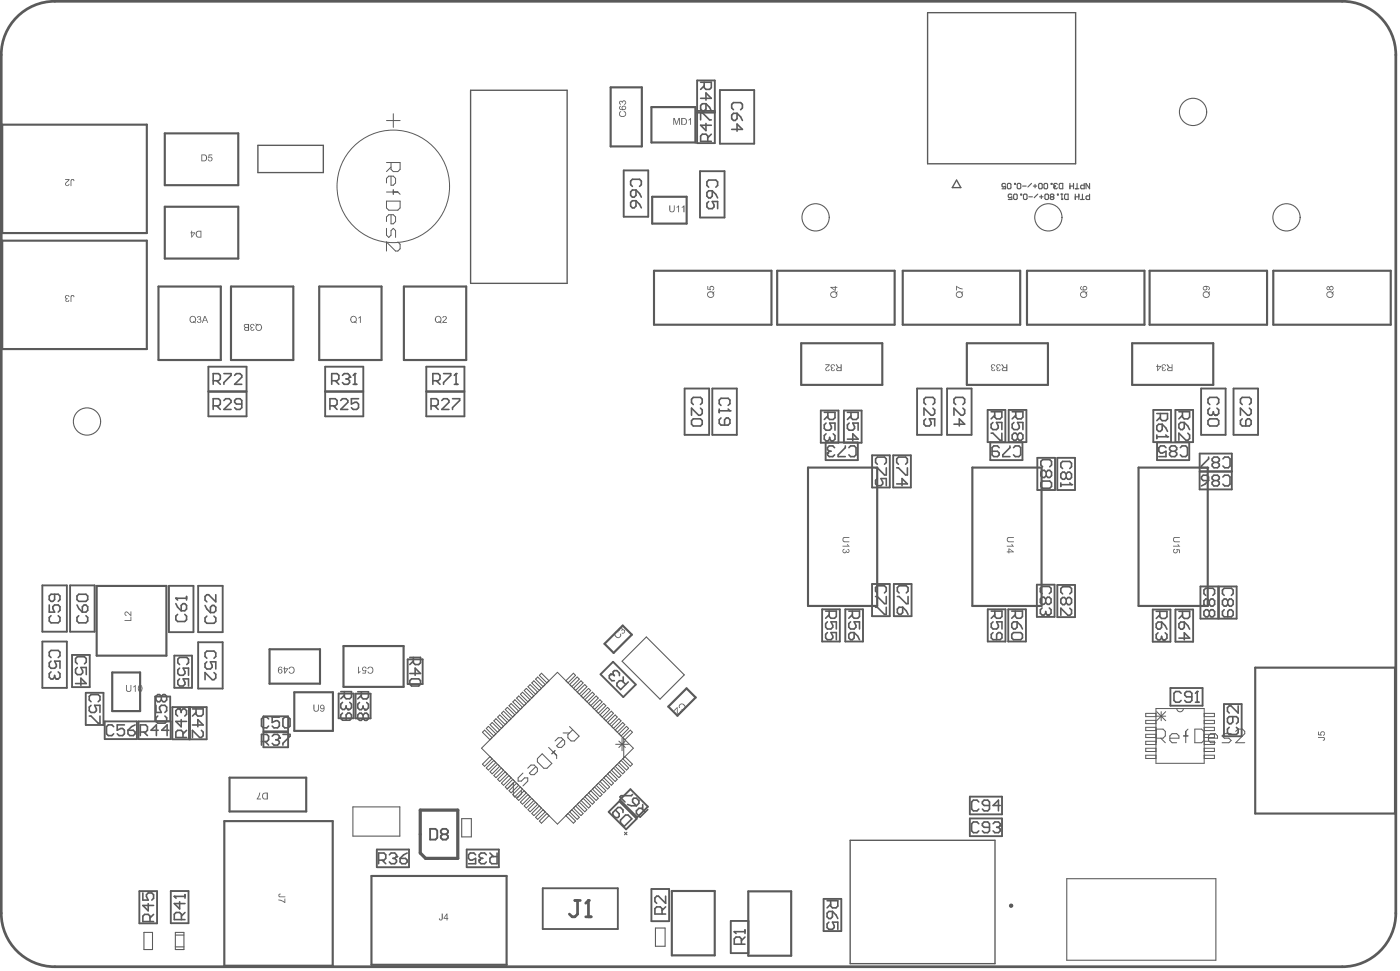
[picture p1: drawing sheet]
<svg xmlns="http://www.w3.org/2000/svg" width="434mm" height="301mm" viewBox="0 0 434 301" stroke-linecap="round" stroke-linejoin="round" font-family="sans-serif">
<g fill="none" stroke="#5a5a5a" stroke-width=".58">
<path d="M216.1 24.9h5.5v19.5h-5.5zM216.1 34.9h5.5M216.1 34.4h5.5M223.1 27.9h10.7v16.6h-10.7zM193.3 52.8h7.6v14.4h-7.6zM217 53.1h7.6v14.3h-7.6zM64.6 113.6h11.8v7.6h-11.8zM100.8 113.6h11.8v7.6h-11.8zM132.1 113.6h11.8v7.6h-11.8zM64.6 121.4h11.8v7.6h-11.8zM100.8 121.4h11.8v7.6h-11.8zM132.1 121.4h11.8v7.6h-11.8z"/>
<path d="M212.2 120.4h7.6v14.4h-7.6zM220.8 120.4h7.6v14.4h-7.6zM254.4 127.2h5.5v10h-5.5zM255.9 137.1h10v5.5h-10zM261.6 127.2h5.5v10h-5.5zM284.2 120.4h7.6v14.4h-7.6zM293.5 120.4h7.6v14.4h-7.6zM306.1 127h5.5v10h-5.5zM306.9 137.1h10v5.5h-10zM312.6 127h5.5v10h-5.5zM357.5 127h5.4v10h-5.4zM358.6 137.1h10v5.5h-10z"/>
<path d="M364.3 127h5.5v10h-5.5zM372.3 120.4h7.6v14.4h-7.6zM382.3 120.4h7.6v14.4h-7.6zM270.3 141.1h5.5v10h-5.5zM276.8 141.1h5.5v10h-5.5zM321.5 141.9h5.5v10h-5.5zM327.7 141.9h5.5v10h-5.5zM371.8 146.2h10v5.5h-10zM371.8 140.6h10v5.5h-10zM13.1 181.4h7.6v14.4h-7.6zM13.1 198.8h7.6v14.4h-7.6zM21.7 181.4h7.6v14.4h-7.6z"/>
<path d="M52.4 181.6h7.6v14.3h-7.6zM61.4 199h7.6v14.4h-7.6zM61.4 181.6h7.6v14.3h-7.6zM254.8 188.8h5.5v10h-5.5zM262 188.8h5.5v10h-5.5zM270.3 181h5.5v10h-5.5zM277 181h5.5v10h-5.5zM306.1 188.8h5.5v10h-5.5zM312.5 188.8h5.5v10h-5.5zM321.4 181.2h5.5v10h-5.5zM327.7 181.3h5.5v10h-5.5zM357.3 188.9h5.5v10h-5.5z"/>
<path d="M364.3 188.9h5.5v10h-5.5zM372.1 181.8h5.4v9.9h-5.4zM377.8 181.8h5.5v9.9h-5.5zM22.3 203h5.5v9.9h-5.5zM26.6 214.7h5.5v10h-5.5zM53.4 219.1h10.7v10h-10.7zM54 203.2h5.5v10h-5.5zM58.6 219.1v10M58.9 219.1v10M105 214.9h4.6v7.7h-4.6zM110.2 215h4.7v7.6h-4.7zM126.3 204.3h4.7v7.7h-4.7z"/>
<path d="M190 205.1l7.1 7.1-3.9 3.8-7.1-7zM362.8 213.2h9.9v5.5h-9.9zM379.4 218.2h5.4v10h-5.4zM32.5 223.6h9.9v5.5h-9.9zM42.9 223.6h10v5.5h-10zM48.1 223.5v-7.6h4.6v7.6M81.6 222h7.7v4.7h-7.7zM81.6 226.9h7.7v4.7h-7.7zM133.3 256.9h1.7l.5 .5v2.2l-.5 .6h-1.7zM137.2 258.5l-.6 .6v.5l.6 .6h1.1l.5-.6v-.5l-.5-.6M137.2 258.5l-.6-.5v-.6l.6-.5h1.1l.5 .5v.6l-.5 .5M137.2 258.5h1.1"/>
<path d="M188.6 251.6l3.3-3.3 5.4 5.4-3.2 3.3zM192.1 247.9l3.3-3.3 5.4 5.4-3.3 3.3zM300.6 246.9h10v5.5h-10zM300.6 253.6h10v5.5h-10zM43.2 276.2h5.5v9.9h-5.5zM52.9 276.1h5.5v10h-5.5zM116.8 263.3h10v5.5h-10zM144.6 263.3h10v5.5h-10zM168.2 275.3h23.3v12.6h-23.3zM201.9 275.5h5.5v10h-5.5zM255.3 278.6h5.5v10h-5.5zM226.5 285.4h5.5v10h-5.5z"/>
</g>
<g fill="none" stroke="#5a5a5a" stroke-width=".66">
<path d="M.7 38.6h44.8v33.6h-44.8zM189.3 27.1h9.6v18.3h-9.6zM201.9 33.2h13.6v11h-13.6zM51.1 41.3h22.7v16.1h-22.7zM.7 74.6h44.8v33.6h-44.8zM51.1 64.1h22.7v16h-22.7zM202.1 61h10.7v8.3h-10.7zM49.1 88.8h19.3v22.8h-19.3zM71.6 88.8h19.3v22.8h-19.3zM98.9 88.8h19.4v22.8h-19.4zM125.2 88.8h19.3v22.8h-19.3zM202.7 83.9h36.4v16.7h-36.4z"/>
<path d="M240.9 83.9h36.4v16.7h-36.4zM279.8 83.9h36.4v16.7h-36.4zM318.3 83.9h36.4v16.7h-36.4zM356.3 83.9h36.4v16.7h-36.4zM394.6 83.9h36.5v16.7h-36.5zM248.3 106.4h25.2v12.9h-25.2zM299.7 106.4h25.1v12.9h-25.1zM350.9 106.4h25.1v12.9h-25.1zM250.4 144.9h21.5v42.9h-21.5zM301.4 144.9h21.4v42.9h-21.4zM352.9 144.9h21.4v42.9h-21.4zM30 181.6h21.6v21.6h-21.6z"/>
<path d="M187.4 199.5l5.6-5.6 2.8 2.8-5.6 5.6zM34.8 208.4h8.6v12h-8.6zM83.5 201.2h15.7v10.7h-15.7zM91.2 214.5h12v12h-12zM106.5 200.2h18.6v12.7h-18.6zM207.1 219l5.7-5.7 2.8 2.9-5.6 5.6zM389 206.9h43.4v45.2h-43.4zM69.5 254.5h33.6v44.8h-33.6zM71.1 241h23.8v10.5h-23.8zM115.1 271.5h41.9v27.5h-41.9zM208.2 276.1h13.3v20h-13.3zM231.9 276.2h13.3v20h-13.3z"/>
</g>
<path d="M287.5 3.9h45.9v46.9h-45.9zM145.9 28h29.9v59.8h-29.9zM79.9 45h20.3v8.5h-20.3zM296.5 55.8l1.3 2.3h-2.7zM263.5 260.4h44.9v38.2h-44.9z" fill="none" stroke="#5a5a5a" stroke-width=".42"/>
<g fill="none" stroke="#5a5a5a" stroke-width=".31">
<path d="M119.8 37.4h4.2M121.9 35.3v4.2M161.9 219.2l-2.3-2.3-.7 .6 2.4 2.4M163.1 218l-2.3-2.3-.7 .6 2.3 2.4M164.3 216.8l-2.3-2.3-.7 .7 2.3 2.3M165.5 215.7l-2.4-2.4-.6 .7 2.3 2.3M166.6 214.5l-2.3-2.3-.7 .6 2.4 2.4M167.8 213.3l-2.3-2.3-.7 .6 2.3 2.4M169 212.1l-2.3-2.3-.7 .7 2.3 2.3M170.2 211l-2.4-2.4-.6 .7 2.3 2.3M175.4 211l2.3-2.4 .7 .7-2.4 2.3M176.6 212.1l2.3-2.3 .7 .7-2.4 2.3"/>
<path d="M177.7 213.3l2.4-2.3 .6 .6-2.3 2.4M178.9 214.5l2.3-2.3 .7 .6-2.3 2.4M180.1 215.7l2.3-2.4 .7 .7-2.3 2.3M181.3 216.8l2.3-2.3 .7 .7-2.4 2.3M182.4 218l2.4-2.3 .6 .6-2.3 2.4M183.6 219.2l2.4-2.3 .6 .6-2.3 2.4M358.3 219.6h14.9v17h-14.9zM149.2 231.9l23.6-23.5 23.5 23.5-23.5 23.5zM150.7 238l2.3-2.3 .7 .6-2.3 2.4zM151.9 234.5l-2.4 2.3 .7 .7 2.3-2.4M152.5 228.6l-2.3-2.3-.7 .6 2.4 2.4M153.7 227.4l-2.3-2.3-.7 .7 2.3 2.3"/>
<path d="M154.2 236.8l-2.3 2.4 .6 .6 2.4-2.3M154.9 226.3l-2.4-2.4-.6 .7 2.3 2.3M155.4 238l-2.3 2.3 .6 .7 2.3-2.3M156 225.1l-2.3-2.4-.6 .7 2.3 2.3M156.6 239.2l-2.4 2.3 .7 .7 2.3-2.3M157.2 223.9l-2.3-2.3-.7 .6 2.4 2.4M158.4 222.7l-2.3-2.3-.7 .7 2.3 2.3M159.6 221.5l-2.4-2.3-.6 .7 2.3 2.3M160.8 220.4l-2.4-2.4-.6 .7 2.3 2.3M184.8 220.4l2.3-2.4 .7 .7-2.3 2.3M186 221.5l2.3-2.3 .7 .7-2.4 2.3M187.2 222.7l2.3-2.3 .6 .7-2.3 2.3"/>
<path d="M188.3 223.9l2.4-2.3 .6 .6-2.3 2.4M189 239.2l2.3 2.3-.6 .7-2.4-2.3M189.5 225.1l2.3-2.4 .7 .7-2.3 2.3M190.2 238l2.3 2.3-.7 .7-2.3-2.3M190.7 226.3l2.3-2.4 .7 .7-2.4 2.3M191.3 236.8l2.4 2.4-.7 .6-2.3-2.3M191.9 227.4l2.3-2.3 .6 .7-2.3 2.3M192.5 235.7l2.3 2.3-.6 .7-2.3-2.4M193 228.6l2.4-2.3 .6 .6-2.3 2.4M193.3 228.9v6M193.7 234.5l2.3 2.3-.6 .7-2.4-2.4M358.3 221.1h-3.2v1h3.2"/>
<path d="M358.3 223.2h-3.2v1.1h3.2M358.3 225.4h-3.2v1h3.2M358.3 227.6h-3.2v1h3.2M358.3 229.7h-3.2v1h3.2M358.3 231.9h-3.2v1h3.2M358.3 234h-3.2v1.1h3.2M373.2 221.1h3.2v1h-3.2M373.2 223.2h3.2v1.1h-3.2M373.2 225.4h3.2v1h-3.2M373.2 227.6h3.2v1h-3.2M373.2 229.7h3.2v1h-3.2M373.2 231.9h3.2v1h-3.2"/>
<path d="M373.2 234h3.2v1.1h-3.2M157.7 240.4l-2.3 2.3 .7 .7 2.3-2.4M158.9 241.5l-2.3 2.4 .6 .6 2.4-2.3M158.9 246.2l2.4-2.3 .6 .7-2.3 2.3zM160.1 242.7l-2.3 2.3 .6 .7 2.4-2.3M162.4 245.1l-2.3 2.3 .7 .7 2.3-2.4M163.6 246.2l-2.3 2.4 .7 .6 2.3-2.3M164.8 247.4l-2.3 2.4 .6 .6 2.4-2.3M166 248.6l-2.4 2.3 .7 .7 2.3-2.3M167.1 249.8l-2.3 2.3 .7 .7 2.3-2.4M168.3 251l-2.3 2.3 .7 .6 2.3-2.3M169.5 252.1l-2.3 2.4 .6 .6 2.4-2.3"/>
<path d="M176 252.1l2.4 2.4-.7 .6-2.3-2.3M177.2 251l2.4 2.3-.7 .6-2.3-2.3M178.4 249.8l2.3 2.3-.6 .7-2.4-2.4M179.6 248.6l2.3 2.3-.7 .7-2.3-2.3M180.8 247.4l2.3 2.4-.7 .6-2.3-2.3M181.9 246.2l2.4 2.4-.7 .6-2.3-2.3M183.1 245.1l2.3 2.3-.6 .7-2.4-2.4M184.3 243.9l2.3 2.3-.6 .7-2.4-2.3M185.5 242.7l2.3 2.3-.7 .7-2.3-2.3M186.6 241.5l2.4 2.4-.7 .6-2.3-2.3M187.8 240.4l2.3 2.3-.6 .7-2.3-2.4"/>
</g>
<path d="M192.8 204.9l7.5-7.5 11.8 11.8-7.5 7.5zM109.4 250.1h14.5v9h-14.5zM143.1 253.7h3v5.7h-3zM193.5 257.9l.8 .8M194.3 257.9l-.8 .8M330.6 272.3h46.2v25.3h-46.2zM44.6 289h2.7v5.3h-2.7zM54.3 289h2.7v5.3h-2.7zM54.3 293.4h2.7M54.3 289.8h2.7M203.1 287.6h3v5.7h-3z" fill="none" stroke="#5a5a5a" stroke-width=".33"/>
<path d="M130.3 251.1h11.6v14.9h-10l-1.6-1.6z" fill="none" stroke="#5a5a5a" stroke-width="1"/>
<path d="M102.8 118h1.7l.5-.6v-1.1l-.5-.5h-1.7v3.3M103.9 118l1.1 1.1M106.1 116.3l.6-.5h1.1l.6 .5v.6" fill="none" stroke="#5a5a5a" stroke-width=".5"/>
<circle cx="108.4" cy="116.9" r=".25" fill="#5a5a5a"/>
<path d="M107.2 117.4h.6M107.8 117.4l.6 .6v.6l-.6 .5h-1.1l-.6-.5M108.4 116.9l-.6 .5M109.5 119.1h1.1M110 115.8v3.3" fill="none" stroke="#5a5a5a" stroke-width=".5"/>
<circle cx="110" cy="115.8" r=".25" fill="#5a5a5a"/>
<path d="M110 115.8l-.5 .5M134.2 118h1.6l.6-.6v-1.1l-.6-.5h-1.6v3.3M135.3 118l1.1 1.1M137.5 115.8h2.2v.5l-2.2 2.3v.5M140.8 119.1h1.1M141.4 115.8v3.3" fill="none" stroke="#5a5a5a" stroke-width=".5"/>
<circle cx="141.4" cy="115.8" r=".25" fill="#5a5a5a"/>
<path d="M66.1 118h1.6l.6-.6v-1.1l-.6-.5h-1.6v3.3M67.2 118l1.1 1.1M69.4 115.8h2.2v.5l-2.2 2.3v.5M72.7 116.3l.6-.5h1.1l.5 .5v.6l-2.2 2.2h2.2M141.4 115.8l-.6 .5" fill="none" stroke="#5a5a5a" stroke-width=".5"/>
<g fill="#5a5a5a">
<path d="M111.1 98.5l.7-.5v2.1h-.2v-1.7l-.5 .3z"/>
<path d="M108.9 98.5v.4a.8 .8 0 0 0 1 .9l-.3-.1 .1-.2a.48 .48 0 0 0 .6-.1 .48 .48 0 0 0 0-.7l-.1-.1a.68 .68 0 0 0-.6-.5 .68 .68 0 0 0-.7 .4zM108.9 98.1l.6-.2 .5 .1 .5 .5v1l-.2 .4 .3 .2-.1 .1-.5-.2a1.12 1.12 0 0 1-1.3-.5 1.12 1.12 0 0 1 .2-1.4z"/>
</g>
<path d="M66.1 125.8h1.6l.6-.6v-1.1l-.6-.5h-1.6v3.3M67.2 125.8l1.1 1.1M69.4 124.1l.6-.5h1.1l.5 .5v.6l-2.2 2.2h2.2M74.9 125.2h-1.6l-.6-.5v-.6l.6-.5h1.1l.5 .5v2.2l-.5 .6h-1.1l-.6-.6M255.5 127.8h3.3v1.7l-.6 .5h-1.1l-.5-.5v-1.7M256 131.1l-.5 .6v1.1l.5 .5h1.1l.6-.5v-.6l-.6-1.1h1.7v2.2M256.6 128.9l-1.1 1.1M258.2 134.4l.6 .6v1.1l-.6 .6h-.5" fill="none" stroke="#5a5a5a" stroke-width=".5"/>
<circle cx="257.7" cy="136.7" r=".25" fill="#5a5a5a"/>
<path d="M256 134.4l-.5 .6v1.1l.5 .6h.6l.5-.6M257.1 136.1l.6 .6M257.1 135.5v.6M262.6 127.8h3.4v1.7l-.6 .5h-1.1l-.5-.5v-1.7M262.6 136.1h3.4l-1.7-1.7v2.3M263.2 131.1l-.6 .6v1.1l.6 .5h1.1l.6-.5v-.6l-.6-1.1h1.7v2.2M263.8 128.9l-1.2 1.1" fill="none" stroke="#5a5a5a" stroke-width=".5"/>
<g fill="none" stroke="#5a5a5a" stroke-width=".31">
<path d="M162.1 239.6l-1.5 1.5v1h1l1-1h1v1l-1.5 1.5M166.1 237.6l-2 2 .5 .5h1l1-1v-1l-1-1h-1l-1 1M166.6 235.1l1.5-1.5 2.9 3-1.5 1.5h-1l-1.9-2zM170 231.6l2.5 2.5v1M172 232.6l-1 1M174.5 229.1l-2 2 .5 .5h1l1-1v-1l-1-1h-1l-1 1M174.5 227.1h2M176.5 225.2l3 2.9-1.5 1.5h-1l-1-1v-1l1.5-1.4M190.8 230.7h4M191.8 229.7l2 2M192.8 228.7v4M193.8 229.7l-2 2"/>
<path d="M157.1 244.6l2-2v3.9l.5 .5h1l1-1v-.9"/>
</g>
<g fill="#5a5a5a">
<path d="M363.7 166.6l2-.2v.3h-1.2a.56 .56 0 0 0-.7 .5 .56 .56 0 0 0 .7 .6h1.2v.2h-1.2a.85 .85 0 0 1-.9-.4 .85 .85 0 0 1 .1-1z"/>
<path d="M363.6 169.1h1.7l-.4-.4 .3-.1 .6 .8h-2.2z"/>
<path d="M363.7 170.2l.5-.1v.2a.46 .46 0 0 0-.3 .6 .46 .46 0 0 0 .6 .3 .46 .46 0 0 0 .2-.7l-.1-.4 1.1 .2v1.1h-.3v-.8l-.6-.2a.72 .72 0 0 1-.2 1 .72 .72 0 0 1-1-.2 .72 .72 0 0 1 .1-1z"/>
</g>
<g fill="none" stroke="#5a5a5a" stroke-width=".5">
<path d="M372.4 147.8l.5-.5h1.1l.6 .5v1.1h-1.7l-.5-.5zM374.6 148.9l-1.1 1.1-1.1 .6M374.6 141.6v.6l-2.2 2.2v.6h2.2M376.2 148.9l-.5-.5v-.6l.5-.5h1.2l.5 .5v.6l-.5 .5M376.2 148.9l-.5 .6v.5l.5 .6h1.2l.5-.6v-.5l-.5-.6M376.2 148.9h1.2M376.3 143.3l-.6 .6v.5l.6 .6h1.1l.5-.6v-.5l-.5-.6M376.3 143.3l-.6-.5v-.6l.6-.6h1.1l.5 .6v.6l-.5 .5M376.3 143.3h1.1M379 147.8l.6-.5h1.1l.5 .5v2.2l-.5 .6h-1.1l-.6-.6M379 142.2l.6-.6h1.1l.5 .6v2.2l-.5 .6h-1.1l-.6-.6M358.4 189.5h3.3v1.6l-.6 .6h-1.1l-.5-.6v-1.6"/>
<path d="M358.4 193.3l.5-.5h1.1v1.6l-.5 .6h-.6l-.5-.6zM359.5 190.6l-1.1 1.1M360 192.8l1.1 1.1 .6 1.1M361.1 196.1l.6 .6v1.1l-.6 .5h-.5M373.7 184.5l-.6-.5v-1.1l.6-.6h2.2l.6 .6v1.1l-.6 .5M374.8 186.2l-.5-.6h-.6l-.6 .6v1.1l.6 .5h.6l.5-.5M374.8 186.2l.6-.6h.5l.6 .6v1.1l-.6 .5h-.5l-.6-.5M374.8 189.5l-.5-.5h-.6l-.6 .5v1.1l.6 .6h.6l.5-.6M374.8 189.5l.6-.5h.5l.6 .5v1.1l-.6 .6h-.5l-.6-.6M374.8 186.2v1.1M374.8 189.5v1.1M379.4 184.5l-.5-.5v-1.1l.5-.6h2.2l.6 .6v1.1l-.6 .5"/>
<path d="M379.4 189l-.5 .5v1.1l.5 .6h2.2l.6-.6v-1.1l-.6-.5h-.5l-.6 .5v1.7M380.5 186.2l.6-.6h.5l.6 .6v1.1l-.6 .5h-.5l-.6-.5M380.5 186.2l-.5-.6h-.6l-.5 .6v1.1l.5 .5h.6l.5-.5M380.5 186.2v1.1"/>
</g>
<circle cx="360.6" cy="198.3" r=".25" fill="#5a5a5a"/>
<path d="M358.5 128.2h3.4v1.6l-.6 .6h-1.1l-.6-.6v-1.6M358.5 132l.6-.5h1.1v1.6l-.6 .6h-.5l-.6-.6zM358.5 134.8v1.1M358.5 135.4h3.4M359.6 129.3l-1.1 1.1M360.2 131.5l1.1 1.1 .6 1.1M358.9 196.1l-.5 .6v1.1l.5 .5h.6l.5-.5M360 197.8l.6 .5M360 197.2v.6" fill="none" stroke="#5a5a5a" stroke-width=".5"/>
<circle cx="361.9" cy="135.4" r=".25" fill="#5a5a5a"/>
<g fill="none" stroke="#5a5a5a" stroke-width=".5">
<path d="M361.3 134.8l.6 .6M361.4 138.7l-.6-.5h-1.1l-.5 .5v1.2l.5 .5h.6l1.1-.5v1.6h-2.2M363 139.9l-.5 .5v.6l.5 .5h1.2l.5-.5v-.6l-.5-.5M363 139.9l-.5-.6v-.6l.5-.5h1.2l.5 .5v.6l-.5 .6M363 139.9h1.2M365.4 127.6h3.3v1.7l-.5 .5h-1.2l-.5-.5v-1.7M365.4 131.5l.5-.6h1.1v1.7l-.5 .5h-.6l-.5-.5zM365.8 138.7l.6-.5h1.1l.5 .5v2.3l-.5 .5h-1.1l-.6-.5M366.5 128.7l-1.1 1.1M367 130.9l1.2 1.1 .5 1.1M368.2 134.2l.5 .6v1.1l-.5 .6h-.6l-2.2-2.3v2.3M365.4 189.5h3.3v1.6l-.5 .6h-1.1l-.6-.6v-1.6"/>
<path d="M365.4 193.3l.6-.5h1.1v1.6l-.6 .6h-.5l-.6-.6zM365.4 197.8h3.3l-1.6-1.7v2.2M366.5 190.6l-1.1 1.1M367.1 192.8l1.1 1.1 .5 1.1"/>
</g>
<g fill="#5a5a5a">
<path d="M210.5 218.4l.3-.2a1.06 1.06 0 0 1 1.7 .6 1.06 1.06 0 0 1-1.4 1.3l.2-.3a.74 .74 0 0 0 .9-.5 .74 .74 0 0 0-.6-.9 .63 .63 0 0 0-.8 0 .63 .63 0 0 0 0 .9l-.3 .2-.1-.4z"/>
<path d="M208.9 220.1l1-1 .1 1a.54 .54 0 0 0 .1 .8 .54 .54 0 0 0 .8-.1l-.2-.4 .3-.1a.67 .67 0 0 1-.6 1 .67 .67 0 0 1-.6-.9v-.9l-.7 .8z"/>
<path d="M360 113.2h.1a.68 .68 0 0 1 .7-.3 .68 .68 0 0 1 .6 .6h-.3a.44 .44 0 0 0-.5-.4 .44 .44 0 0 0-.3 .5 .44 .44 0 0 0 .6 .3v.3a.38 .38 0 0 0-.5 .3 .38 .38 0 0 0 .4 .4 .38 .38 0 0 0 .3-.5l.3 .1a.61 .61 0 0 1-.9 .5 .61 .61 0 0 1-.1-1l-.4-.2z"/>
<path d="M308.8 113.2l.2-.1a.63 .63 0 0 1 .7-.2 .63 .63 0 0 1 .4 .6h-.2a.4 .4 0 0 0-.5-.4 .4 .4 0 0 0-.3 .6 .4 .4 0 0 0 .5 .2v.3a.35 .35 0 0 0-.4 .3 .35 .35 0 0 0 .3 .4 .35 .35 0 0 0 .4-.5l.2 .1a.58 .58 0 0 1-.8 .6 .58 .58 0 0 1-.1-1l-.4-.4z"/>
<path d="M307.2 113.1l.3-.1a.61 .61 0 0 1 .7-.1 .61 .61 0 0 1 .3 .6h-.2a.44 .44 0 0 0-.6-.4 .44 .44 0 0 0-.3 .5 .44 .44 0 0 0 .6 .3l-.1 .3a.33 .33 0 0 0-.4 .3 .33 .33 0 0 0 .4 .3 .33 .33 0 0 0 .3-.4l.3 .1a.62 .62 0 0 1-.8 .5 .62 .62 0 0 1-.4-.8l.2-.1-.4-.5z"/>
<path d="M257.5 113.2l.3-.2a.69 .69 0 0 1 1.1 .5h-.4a.44 .44 0 0 0-.5-.4 .44 .44 0 0 0-.3 .5 .44 .44 0 0 0 .6 .3v.3a.33 .33 0 0 0-.5 .3 .33 .33 0 0 0 .5 .3l.2-.4 .3 .1a.58 .58 0 0 1-.8 .5 .58 .58 0 0 1-.2-.9l-.4-.4z"/>
<path d="M255.8 112.9h1.4l-.5 .8a.65 .65 0 0 0-.5 .4 .65 .65 0 0 0 .2 .7h.3l.2-.4 .3 .1a.71 .71 0 0 1-1.2 .3 .71 .71 0 0 1 .3-1.1l.5-.5h-1z"/>
<path d="M38.6 192.2h1.9v-1.1h.2v1.3h-2.1z"/>
<path d="M38.8 189.6a1.3 1.3 0 0 1 1.5 .7l.2 .3v-1.1h.2v1.4l-.9-.7a.55 .55 0 0 0-1-.2v.4l.5 .2-.1 .2a.71 .71 0 0 1-.6-.5 .71 .71 0 0 1 .2-.7z"/>
<path d="M362.1 114.2v.6h1.1v-.7zM361.5 112.9h.4l.7 .9h.6v-.9h.2v2.1h-.9a.6 .6 0 0 1-.8-.5 .6 .6 0 0 1 .6-.7z"/>
<path d="M358.9 113.7v.9l.7-.9zM358.7 112.9h.2v.5h1l-1.1 1.6h-.1v-1.3h-.4v-.3h.4z"/>
<path d="M310.9 114.2l.1 .6h.9v-.7zM310.3 112.9h.4l.6 .9h.6v-.9h.3v2.1h-1a.57 .57 0 0 1-.7-.5 .57 .57 0 0 1 .6-.6z"/>
<path d="M259.5 114.2l.1 .6h.9v-.7zM259 112.9h.4l.5 .9h.6v-.9h.4v2.1h-1a.56 .56 0 0 1-.7-.5 .56 .56 0 0 1 .6-.6z"/>
</g>
<path d="M189.2 209l-.3 .4v.8l.7 .8h.8M193.2 209.8v1.5M194.7 211.3l-2.3 2.4-1.2-1.2v-.8l.8-.7h.8l1.1 1.1" fill="none" stroke="#5a5a5a" stroke-width=".5"/>
<circle cx="189.2" cy="209" r=".25" fill="#5a5a5a"/>
<path d="M189.2 209h.8M190 209l.4 .4M190 209v-.8l.4-.4h.8l.8 .8v.8" fill="none" stroke="#5a5a5a" stroke-width=".5"/>
<path d="M326.6 57.9l.3 .6h.6l.2-.3M328.3 57.1l.3-.3h.8v1.7h-.8l-.3-.3zM331.6 57.7h1.1M331.6 56.8v1.7M332.7 56.8v1.7M333.3 58.5h1.1M333.8 56.8v1.7M336 56.8v1.7h-.8l-.3-.3v-.5l.3-.3h.8M337.7 56.8v1.7l-1.1-1.7v1.7" fill="none" stroke="#5a5a5a" stroke-width=".35"/>
<circle cx="326.6" cy="57.9" r=".17" fill="#5a5a5a"/>
<g fill="none" stroke="#5a5a5a" stroke-width=".35">
<path d="M311.7 57.1l-.3-.3h-.6l-.2 .3v.6l.2 .2 .9-.2v.8h-1.1M312.5 56.8h.6l.2 .3v1.1l-.2 .3h-.6l-.3-.3v-1.1zM314.4 56.8h.3v.3h-.3zM315.3 57.1l.2-.3h.6l.3 .3v1.1l-.3 .3h-.6l-.2-.3zM316.9 57.7h1.1M319.7 56.8l-1.1 1.1M320.3 57.7h1.1M320.8 57.1v1.1M321.9 57.1l.3-.3h.5l.3 .3v1.1l-.3 .3h-.5l-.3-.3zM323.6 57.1l.3-.3h.5l.3 .3v1.1l-.3 .3h-.5l-.3-.3zM325.8 56.8h.3v.3h-.3zM326.9 57.7l-.3 .2"/>
<path d="M326.9 57.7h.3M327.7 57.1l-.2-.3h-.6l-.3 .3 .3 .6M328.8 60.2h.6M329.1 60.2v1.6M330.2 60.2h.9v1.6h-.9l-.2-.3v-1.1zM333.3 61h1.1M333.3 60.2v1.6M334.4 60.2v1.6M334.9 61.8h1.1M335.5 60.2v1.6M337.7 60.2v1.6h-.8l-.3-.3v-.5l.3-.3h.8"/>
</g>
<circle cx="329.1" cy="61.8" r=".17" fill="#5a5a5a"/>
<g fill="none" stroke="#5a5a5a" stroke-width=".35">
<path d="M313.6 60.4l-.3-.2h-.5l-.3 .2v.6l.3 .3 .8-.3v.8h-1.1M314.2 60.4l.2-.2h.6l.3 .2v1.1l-.3 .3h-.6l-.2-.3zM316.4 60.2h.3v.2h-.3zM317.2 60.4l.3-.2h.5l.3 .2v1.1l-.3 .3h-.5l-.3-.3zM318.9 61h1.1M321.6 60.2l-1.1 1.1M322.2 61h1.1M322.7 60.4v1.1M323.9 60.4l.2-.2h.6l.3 .2v1.1l-.3 .3h-.6l-.2-.3zM325.8 61l-.3-.3 .3-.5h.6l.2 .2-.2 .6M325.8 61l-.3 .3 .3 .5h.6l.2-.3-.2-.5M325.8 61h.6"/>
<path d="M327.7 60.2h.3v.2h-.3zM329.4 61.5l-.3 .3"/>
</g>
<g fill="#5a5a5a">
<path d="M296.3 88.6l1.2 .7 .9 .1v.3l-1.1-.3-.7-.5v1.1h-.3z"/>
<path d="M219.2 88.7h.3v.9h.5a.71 .71 0 0 1 .4-1 .71 .71 0 0 1 .9 .5 .71 .71 0 0 1-.5 .9v-.2a.46 .46 0 0 0 .2-.7 .46 .46 0 0 0-.7-.1 .46 .46 0 0 0 0 .7v.2l-1.1-.1z"/>
<path d="M207.4 63.7h.4v1.2a.56 .56 0 0 0 .5 .6 .56 .56 0 0 0 .6-.6v-1.2h.2v1.2a.85 .85 0 0 1-.8 .9 .85 .85 0 0 1-.9-.9z"/>
<path d="M209.7 64.2l.8-.5v2.1h-.3v-1.7l-.5 .3z"/>
<path d="M211.3 64.2l.8-.5v2.1h-.3v-1.7l-.4 .3z"/>
<path d="M411.6 90.7v.1a.79 .79 0 0 0 .2 1.2 .79 .79 0 0 0 1.2-.5l.1-.5-.2 .3-.3-.1 .3-.4zM411.4 90.6l.6-.3 1.1 .3 .1-.3 .2 .1-.3 .4a1.05 1.05 0 0 1-1 1.5 1.05 1.05 0 0 1-.7-1.7z"/>
<path d="M411.4 89.3a.35 .35 0 0 0 .7 0 .35 .35 0 0 0-.7 0zM412.2 89.3a.41 .41 0 0 0 .8 0 .41 .41 0 0 0-.8 0zM411.4 88.7h.3l.4 .3a.63 .63 0 0 1 1-.2 .63 .63 0 0 1 0 1 .63 .63 0 0 1-1-.2 .59 .59 0 0 1-.9 .1 .59 .59 0 0 1 .2-1z"/>
<path d="M373.1 90.9a.82 .82 0 0 0 .7 1.1 .82 .82 0 0 0 .8-1v.3l-.2-.1 .2-.4-.4-.2h-.7zM372.9 90.7l.7-.4 1.1 .3 .2-.3 .2 .1-.3 .4a1.06 1.06 0 0 1-1 1.5 1.06 1.06 0 0 1-.9-1.6z"/>
<path d="M373 89.3a.45 .45 0 0 0 .9 0 .45 .45 0 0 0-.9 0zM372.9 88.8l.7-.2 .5 .1a.66 .66 0 0 1 .8 .4 .66 .66 0 0 1-.4 .8l-.1-.2a.43 .43 0 0 0 .3-.6 .43 .43 0 0 0-.7-.2v-.1a.7 .7 0 0 1-.1 1 .7 .7 0 0 1-.9 0 .7 .7 0 0 1-.1-1z"/>
<path d="M335.3 90.7a.8 .8 0 0 0 .4 1.3 .8 .8 0 0 0 .9-1l-.1 .3-.1-.1 .1-.4-.3-.2zM334.9 90.7a1.23 1.23 0 0 1 1.8-.1l.2-.3 .2 .1-.2 .5a1.08 1.08 0 0 1-1.1 1.4 1.08 1.08 0 0 1-.9-1.6z"/>
<path d="M334.9 88.8l.4-.1 .1 .2a.49 .49 0 0 0-.2 .7 .49 .49 0 0 0 .7 .2 .67 .67 0 0 1 0-1 .67 .67 0 0 1 1 .1 .67 .67 0 0 1-.3 .9l-.7 .2a.78 .78 0 0 1-.9-.2 .78 .78 0 0 1-.1-1zM335.8 89.3a.45 .45 0 0 0 .9 0 .45 .45 0 0 0-.9 0z"/>
<path d="M296.7 90.8a.8 .8 0 0 0 .5 1.2 .8 .8 0 0 0 .9-1l-.1 .3-.1-.1 .1-.4-.3-.2zM296.5 90.6l.6-.3 1.1 .3 .2-.3 .1 .1-.2 .4a1.05 1.05 0 0 1-1 1.5 1.05 1.05 0 0 1-.8-1.7z"/>
<path d="M257.8 90.7v.1a.77 .77 0 0 0 .5 1.2 .77 .77 0 0 0 .9-1l-.1 .3-.2-.1a.48 .48 0 0 0-.1-.6 .48 .48 0 0 0-.6 0zM257.5 90.7l.2-.1a1.12 1.12 0 0 1 1.6 0l.1-.3 .3 .1-.3 .3 .1 .4a1.09 1.09 0 0 1-1.3 1.2 1.09 1.09 0 0 1-.7-1.6z"/>
<path d="M257.8 89.2l1 .6v-.6zM257.3 88.9h1.5v-.2h.2v.2h.5v.3h-.5v.9h-.2z"/>
<path d="M219.7 90.7v.1a.8 .8 0 0 0 .4 1.2 .8 .8 0 0 0 1-.9l-.3 .1a.48 .48 0 0 0-.2-.6 .48 .48 0 0 0-.6 0zM219.2 90.8h.1a1.15 1.15 0 0 1 1.8-.2l.2-.3 .2 .1-.2 .3 .1 .4a1.1 1.1 0 0 1-1.3 1.2 1.1 1.1 0 0 1-.9-1.5z"/>
</g>
<path d="M214.3 130.4l.6-.6h2.2l.6 .6v1.1l-.6 .5h-2.2l-.6-.5zM214.9 125.4l-.6-.6v-1.1l.6-.5h2.2l.6 .5v1.1l-.6 .6M217.1 126.5l.6 .5v1.1l-.6 .6h-.6l-2.2-2.2v2.2M375 125.4l-.6-.6v-1.1l.6-.5h2.2l.5 .5v1.1l-.5 .6M377.2 126.5l.5 .5v1.1l-.5 .6h-.6" fill="none" stroke="#5a5a5a" stroke-width=".5"/>
<circle cx="376.6" cy="128.7" r=".25" fill="#5a5a5a"/>
<path d="M222.9 126.8v1.1M222.9 127.3h3.3M223.5 125.6l-.6-.5v-1.1l.6-.6h2.2l.5 .6v1.1l-.5 .5M374.4 130.4l.6-.6h2.2l.5 .6v1.1l-.5 .5h-2.2l-.6-.5zM375 126.5l-.6 .5v1.1l.6 .6h.5l.6-.6M376.1 128.1l.5 .6M376.1 127.6v.5" fill="none" stroke="#5a5a5a" stroke-width=".5"/>
<circle cx="226.2" cy="127.3" r=".25" fill="#5a5a5a"/>
<path d="M102.3 125.8h1.6l.6-.6v-1.1l-.6-.5h-1.6v3.3M103.4 125.8l1.1 1.1M105.6 124.1l.5-.5h1.1l.6 .5v.6l-2.2 2.2h2.2M111.1 123.6h-2.2v1.6l1.1-.5h.6l.5 .5v1.1l-.5 .6h-1.1l-.6-.6M133.6 125.8h1.7l.5-.6v-1.1l-.5-.5h-1.7v3.3M134.7 125.8l1.1 1.1M136.9 124.1l.6-.5h1.1l.5 .5v.6l-2.2 2.2h2.2M140.3 123.6h2.2v.5l-2.2 2.2v.6M223.5 129.5l-.6 .6v1.1l.6 .5h2.2l.5-.5v-1.1l-.5-.6h-.6l-.5 .6v1.6M225.7 126.8l.5 .5" fill="none" stroke="#5a5a5a" stroke-width=".5"/>
<g fill="#5a5a5a">
<path d="M77.6 100.7l.3-.3h.6l.4 .3v.3h-.3a.43 .43 0 0 0-.5-.4 .43 .43 0 0 0-.3 .5 .43 .43 0 0 0 .6 .3v.3a.36 .36 0 0 0-.5 .3 .36 .36 0 0 0 .4 .4 .36 .36 0 0 0 .3-.5l.3 .1a.6 .6 0 0 1-.9 .5 .6 .6 0 0 1-.1-1l-.4-.3z"/>
<path d="M61.2 98.1a.61 .61 0 0 1 1-.1 .61 .61 0 0 1-.1 1 .63 .63 0 0 1-.1 1 .63 .63 0 0 1-.9-.5h.2a.41 .41 0 0 0 .5 .3 .41 .41 0 0 0 .3-.5 .41 .41 0 0 0-.5-.3v-.2a.36 .36 0 0 0 .4-.3 .36 .36 0 0 0-.4-.4 .36 .36 0 0 0-.3 .4h-.2z"/>
<path d="M22 91.6a.62 .62 0 0 1 .7-.2 .62 .62 0 0 1 .4 .6l-.3 .1a.35 .35 0 0 0-.3-.4 .35 .35 0 0 0-.4 .4v1.5h-.2z"/>
<path d="M20.3 91.6l.2-.1a.68 .68 0 0 1 1 .5h-.2a.44 .44 0 0 0-.5-.4 .44 .44 0 0 0-.4 .6 .44 .44 0 0 0 .6 .3l-.1 .2a.35 .35 0 0 0-.4 .3 .35 .35 0 0 0 .4 .4 .35 .35 0 0 0 .3-.4l.3 .1a.62 .62 0 0 1-.8 .5 .62 .62 0 0 1-.3-.9l.1-.1-.4-.5z"/>
<path d="M79.6 100.9v.2a.81 .81 0 0 0 .1 1.1 .81 .81 0 0 0 1.1-.1 .81 .81 0 0 0 0-1.1l-.5-.4-.4 .1 .2 .3-.4-.3zM79.2 100.2l.7 .2a1.09 1.09 0 0 1 1.4 1.1 1.09 1.09 0 0 1-1.4 1 1.09 1.09 0 0 1-.6-1.7l.2-.2-.4-.2z"/>
<path d="M75.9 101.8l.2 .5h.8v-.6zM76 100.7l-.2 .1 .2 .5 .9 .1v-.7zM75.7 100.6l1.5-.2v2.1h-.9a.55 .55 0 0 1-.6-.3 .55 .55 0 0 1 .2-.7l-.3-.3z"/>
<path d="M59.1 98.5l-.1 .5a.73 .73 0 0 0 .3 .7 .73 .73 0 0 0 .7 .1l-.2-.1 .1-.2a.48 .48 0 0 0 .6-.1 .48 .48 0 0 0 0-.7l-.1-.1a.68 .68 0 0 0-.6-.5 .68 .68 0 0 0-.7 .4zM59 98.1l.5-.1a1.12 1.12 0 0 1 1.2 .6 1.12 1.12 0 0 1-.2 1.3l.3 .2-.1 .1-.7-.1a1.11 1.11 0 0 1-1.1-.5 1.11 1.11 0 0 1 0-1.3z"/>
<path d="M63.5 98.1l-.3 1.1h.7zM63.3 98h.4l.8 2.1h-.2l-.3-.7h-.9l-.3 .7h-.2z"/>
</g>
<path d="M286.9 125.4l-.5-.6v-1.1l.5-.5h2.2l.6 .5v1.1l-.6 .6M286.9 129.8l-.5 .6v1.1l.5 .5h1.1l.6-.5v-.6l-.6-1.1h1.7v2.2M289.1 126.5l.6 .5v1.1l-.6 .6h-.5l-2.2-2.2v2.2M295.7 131.5h3.3l-1.7-1.7v2.2M296.2 125.4l-.5-.6v-1.1l.5-.5h2.2l.6 .5v1.1l-.6 .6M298.4 126.5l.6 .5v1.1l-.6 .6h-.5l-2.2-2.2v2.2M385 125.4l-.5-.6v-1.1l.5-.5h2.2l.6 .5v1.1l-.6 .6M385 129.8l-.5 .6v1.1l.5 .5h2.2l.6-.5v-1.1l-.6-.6h-.5l-.6 .6v1.6M387.2 126.5l.6 .5v1.1l-.6 .6h-.5l-2.2-2.2v2.2" fill="none" stroke="#5a5a5a" stroke-width=".5"/>
<g fill="#5a5a5a">
<path d="M64.7 47.9h1.1v.2h-.9v.6a.69 .69 0 0 1 .9 .5 .69 .69 0 0 1-.6 .8 .69 .69 0 0 1-.8-.6h.3a.44 .44 0 0 0 .6 .3 .44 .44 0 0 0 .2-.6 .44 .44 0 0 0-.7 0l-.3-.1z"/>
<path d="M61.2 71.9l-.2 .4a.8 .8 0 0 0 .7 1.1h.5v-1.6zM60.9 71.8l.4-.3h1.1v2.1h-.9a1.17 1.17 0 0 1-.6-1.8z"/>
<path d="M59.5 72.3v.9l.7-.9zM59.3 71.5h.2v.5h1l-1 1.6h-.2v-1.3h-.3v-.3h.3z"/>
<path d="M62.7 48.1v1.6h.5a.81 .81 0 0 0 .6-.8 .81 .81 0 0 0-.6-.8zM62.4 47.9l1.4 .1 .4 .6-.1 .7a.76 .76 0 0 1-.9 .7h-.8z"/>
</g>
<path d="M190.7 251l1.2 1.2v.8l-.4 .4h-.8l-.7-.8v-.8l1.5-1.6h.8l.8 .8v.8M192.3 254.2l1.6-1.6h.8l1.1 1.2-2.3 2.3-1.2-1.2zM194.5 249.3l1.2 .4h1.5M196.1 246.2l-.4 .4h-3.2l-.4 .4 1.6 1.5M196.1 247.8l.4-.4h.7l.8 .7v.8l-.8 .8-1.1-1.2zM199.2 249.3v1.6M200.8 250.9l-2.4 2.3-1.2-1.1v-.8l.8-.8h.8l1.2 1.2" fill="none" stroke="#5a5a5a" stroke-width=".5"/>
<g fill="#5a5a5a">
<path d="M408.5 228.4h1.4a.6 .6 0 0 1 .8 .6 .6 .6 0 0 1-.7 .6v-.3l.4-.3v-.2l-1.9-.1z"/>
<path d="M408.5 226.7h.3v.9l.5 .1a.71 .71 0 0 1 .5-1 .71 .71 0 0 1 .9 .5 .71 .71 0 0 1-.6 .9l-.1-.4a.46 .46 0 0 0 .3-.6 .46 .46 0 0 0-.7-.2 .46 .46 0 0 0 0 .8v.3l-1.1-.2z"/>
</g>
<path d="M383.8 218.8v2.2l-2.3-2.2h-.5l-.6 .5v1.1l.6 .6M381 225.4l-.6 .6v1.1l.6 .5h2.2l.6-.5v-1.1l-.6-.6M382.1 222.1v1.6l-.6 .6h-.5l-.6-.6v-1.1l.6-.5h2.2l.6 .5v1.1l-.6 .6" fill="none" stroke="#5a5a5a" stroke-width=".5"/>
<g fill="none" stroke="#5a5a5a" stroke-width=".31">
<path d="M358.4 228.8h2.1l.7-.7v-1.4l-.7-.7h-2.1v4.2M358.5 220.5l2.8 2.9M358.5 221.9h2.8M359.8 228.8l1.4 1.4M359.9 220.5v2.9M361.3 220.5l-2.8 2.9M362.6 228.8h2.8v-.7l-.7-.7h-1.4l-.7 .7v1.4l.7 .7h1.4M366.8 228.1h1.4M368.2 226l-.7 .7v3.5M370.3 226h2.1l.7 .7v2.8l-.7 .7h-2.1zM374.5 228.8h2.9v-.7l-.7-.7h-1.5l-.7 .7v1.4l.7 .7h1.5M381.6 227.4h-2.1l-.7 .7 .7 .7h1.4l.7 .7-.7 .7h-2.1"/>
<path d="M383 226.7l.7-.7h1.4l.7 .7v.7l-2.8 2.8h2.8"/>
</g>
<g fill="#5a5a5a">
<path d="M261.3 166.6l1.9-.2v.3h-1.1a.56 .56 0 0 0-.7 .5 .56 .56 0 0 0 .7 .6h1.1v.2h-1.1a.85 .85 0 0 1-.9-.4 .85 .85 0 0 1 .1-1z"/>
<path d="M261.1 169.1h1.7l-.3-.4 .2-.1 .6 .8h-2.2z"/>
<path d="M261.3 170.2l.4-.1v.2a.44 .44 0 0 0-.4 .5 .44 .44 0 0 0 .6 .4 .44 .44 0 0 0 .2-.6l.3 .1a.33 .33 0 0 0 .3 .4 .33 .33 0 0 0 .3-.4 .33 .33 0 0 0-.3-.3v-.3a.57 .57 0 0 1 .6 .8 .57 .57 0 0 1-1 .2 .67 .67 0 0 1-1 .2 .67 .67 0 0 1 0-1.1z"/>
</g>
<path d="M119.8 50.4h4.2v2.1l-.7 .7h-1.4l-.7-.7v-2.1M119.8 59.5h3.5l.7 .7M121.2 54.6v2.8h.7l.7-.7v-1.4l-.7-.7h-1.4l-.7 .7v1.4M121.2 51.8l-1.4 1.4M121.9 58.8v1.4M119.8 62.3h4.2v2.1l-.7 .7h-2.8l-.7-.7zM119.8 70.8v2.1l.7 .7 .7-.7v-1.4l.7-.7 .7 .7v2.1M121.2 66.5v2.9h.7l.7-.7v-1.4l-.7-.8h-1.4l-.7 .8v1.4M123.3 75l.7 .7v1.4l-.7 .7h-.7l-2.8-2.8v2.8" fill="none" stroke="#5a5a5a" stroke-width=".31"/>
<path d="M323 184l-.6-.6v-1.1l.6-.5h2.2l.6 .5v1.1l-.6 .6M324.1 185.6l.6-.5h.5l.6 .5v1.1l-.6 .6h-.5l-.6-.6M324.1 185.6l-.5-.5h-.6l-.6 .5v1.1l.6 .6h.6l.5-.6M324.1 185.6v1.1M325.2 188.4l.6 .6v1.1l-.6 .5h-.5" fill="none" stroke="#5a5a5a" stroke-width=".5"/>
<circle cx="324.7" cy="190.6" r=".25" fill="#5a5a5a"/>
<path d="M217.1 25.5h3.4v1.7l-.6 .5h-1.1l-.5-.5v-1.7M217.1 30.5h3.4l-1.7-1.7v2.2M217.1 32.7l.6-.6h1.1v1.7l-.5 .6h-.6l-.6-.6zM218.3 26.6l-1.2 1.1M218.8 32.1l1.1 1.1 .6 1.2M323 188.4l-.6 .6v1.1l.6 .5h.6l.5-.5M324.1 190.1l.6 .5M324.1 189.5v.6M15.8 203.8l-.5-.6v-1.1l.5-.5h2.2l.6 .5v1.1l-.6 .6M15.8 204.9l-.5 .5v1.2l.5 .5h1.1l.6-.5v-.6l-.6-1.1h1.7v2.2M18 208.2l.6 .6v1.1l-.6 .5h-.5" fill="none" stroke="#5a5a5a" stroke-width=".5"/>
<circle cx="17.5" cy="210.4" r=".25" fill="#5a5a5a"/>
<path d="M15.8 208.2l-.5 .6v1.1l.5 .5h.6l.5-.5M16.9 209.9l.6 .5M16.9 209.3v.6" fill="none" stroke="#5a5a5a" stroke-width=".5"/>
<g fill="#5a5a5a">
<path d="M39.1 212.3h.3v1.2a.56 .56 0 0 0 .5 .6 .56 .56 0 0 0 .6-.6v-1.2h.2v1.3a.81 .81 0 0 1-.8 .8 .81 .81 0 0 1-.8-.9z"/>
<path d="M41.3 212.8l.8-.5v2.1h-.3v-1.7l-.4 .3z"/>
<path d="M43.2 212.5l-.1 1.1a.45 .45 0 0 0 .4 .6 .45 .45 0 0 0 .3-.6v-.3a.53 .53 0 0 0 0-.6 .53 .53 0 0 0-.6-.2zM43.1 212.4a1 1 0 0 1 1 .4 1 1 0 0 1 0 1.1 .72 .72 0 0 1-1 .5 .72 .72 0 0 1-.4-1z"/>
</g>
<g fill="none" stroke="#5a5a5a" stroke-width=".5">
<path d="M323.1 144.7l-.5-.6v-1.1l.5-.6h2.3l.5 .6v1.1l-.5 .6M323.1 149.1h2.3l.5 .5v1.2l-.5 .5h-2.3l-.5-.5v-1.2zM324.3 146.3l.5-.5h.6l.5 .5v1.1l-.5 .6h-.6l-.5-.6M324.3 146.3l-.6-.5h-.6l-.5 .5v1.1l.5 .6h.6l.6-.6M324.3 146.3v1.1M328.8 149.6v1.2M328.8 150.2h3.3M329.3 145.2l-.5-.5v-1.1l.5-.6h2.3l.5 .6v1.1l-.5 .5M330.4 146.9l.6-.6h.6l.5 .6v1.1l-.5 .5h-.6l-.6-.5M330.4 146.9l-.5-.6h-.6l-.5 .6v1.1l.5 .5h.6l.5-.5M330.4 146.9v1.1M23.4 211.8h3.3l-1.6-1.6v2.2"/>
<path d="M24 205.7l-.6-.5v-1.1l.6-.6h2.2l.5 .6v1.1l-.5 .5M24 206.9l-.6 .5v1.1l.6 .6h1.1l.5-.6v-.5l-.5-1.1h1.6v2.2"/>
</g>
<circle cx="332.1" cy="150.2" r=".25" fill="#5a5a5a"/>
<path d="M331.6 149.6l.5 .6" fill="none" stroke="#5a5a5a" stroke-width=".5"/>
<g fill="#5a5a5a">
<path d="M312.2 166.6l2.1-.2v.3h-1.3a.56 .56 0 0 0-.7 .5 .56 .56 0 0 0 .7 .6h1.3v.2h-1.3a.85 .85 0 0 1-.9-.4 .85 .85 0 0 1 .1-1z"/>
<path d="M312.1 169.1h1.6l-.3-.5h.3l.6 .8h-2.2z"/>
<path d="M312.8 170.2v.7h1zM312.6 170l1.7 1.2h-1.5v.3h-.2v-.3h-.5v-.3h.5z"/>
</g>
<g fill="none" stroke="#5a5a5a" stroke-width=".5">
<path d="M195.5 59.4l.5-.5h1.1v1.6l-.5 .6h-.6l-.5-.6zM196 57.8l-.5-.6v-1.1l.5-.5h2.2l.6 .5v1.1l-.6 .6M197.1 58.9l1.1 1.1 .6 1.1M195.5 62.8l.5-.6h1.1v1.7l-.5 .5h-.6l-.5-.5zM197.1 62.2l1.1 1.1 .6 1.1M307.2 127.6h3.3v1.7l-.5 .5h-1.1l-.6-.5v-1.7M307.2 134.2h.5l2.3 2.3h.5v-2.3M307.7 130.9l-.5 .6v1.1l.5 .5h1.2l.5-.5v-.6l-.5-1.1h1.6v2.2M308.3 128.7l-1.1 1.1M309.7 138.7l-.6-.5h-1.1l-.5 .5v2.3l.5 .5h1.1l.6-.5v-.6l-.6-.5h-1.6M313 138.2v.5l-2.2 2.3v.5h2.2M313.7 127.6h3.3v1.7l-.5 .5h-1.1l-.6-.5v-1.7"/>
<path d="M314.1 138.7l.6-.5h1.1l.5 .5v2.3l-.5 .5h-1.1l-.6-.5M314.3 130.9l-.6 .6v1.1l.6 .5h1.1l.5-.5v-.6l-.5-1.1h1.6v2.2M314.8 128.7l-1.1 1.1M315.4 134.8l.5-.6h.6l.5 .6v1.1l-.5 .6h-.6l-.5-.6M315.4 134.8l-.6-.6h-.5l-.6 .6v1.1l.6 .6h.5l.6-.6M315.4 134.8v1.1M307.2 189.4h3.4v1.7l-.6 .5h-1.1l-.6-.5v-1.7M307.8 192.7l-.6 .6v1.1l.6 .5h1.1l.5-.5v-.6l-.5-1.1h1.7v2.2M307.8 196l-.6 .6v1.1l.6 .6h2.2l.6-.6v-1.1l-.6-.6h-.6l-.5 .6v1.7M308.3 190.5l-1.1 1.1M313.6 196.6l.5-.6h2.2l.6 .6v1.1l-.6 .6h-2.2l-.5-.6zM313.6 189.4h3.3v1.7l-.6 .5h-1.1l-.5-.5v-1.7"/>
<path d="M313.6 193.3l.5-.6h1.1v1.7l-.5 .5h-.6l-.5-.5zM314.7 190.5l-1.1 1.1M315.2 192.7l1.1 1.1 .6 1.1M329.3 184.1l-.5-.6v-1.1l.5-.6h2.3l.5 .6v1.1l-.5 .6M330.5 185.7l.5-.5h.6l.5 .5v1.1l-.5 .6h-.6l-.5-.6M330.5 185.7l-.6-.5h-.6l-.5 .5v1.1l.5 .6h.6l.6-.6M330.5 185.7v1.1M331.6 188.5l.5 .5v1.1l-.5 .6h-.6l-2.2-2.2v2.2"/>
</g>
<g fill="#5a5a5a">
<path d="M208.7 36.6h.4l.6 1.8 .6-1.8h.4v2.1h-.2v-1.8l-.7 1.8h-.3l-.6-1.8v1.8h-.2z"/>
<path d="M213.4 37.1l.8-.5v2.1h-.3v-1.6l-.5 .3z"/>
<path d="M211.5 36.8v1.7l.5-.1a.81 .81 0 0 0 .7-.8 .81 .81 0 0 0-.7-.8zM211.1 36.6h1.1a1.04 1.04 0 0 1 .7 1.2 1.04 1.04 0 0 1-1 .9h-.8z"/>
</g>
<g fill="none" stroke="#5a5a5a" stroke-width=".5">
<path d="M217.1 37.2v-2.3h.6l2.2 2.3h.6M218.8 38.3v2.2l-1.7-1.7h3.4M226.8 35.7l.5-.6h1.1v1.7l-.5 .5h-.6l-.5-.5zM227.3 34l-.5-.5v-1.2l.5-.5h2.3l.5 .5v1.2l-.5 .5M228.4 35.1l1.2 1.1 .5 1.1M219.1 59.7l.6-.6h1.1v1.7l-.6 .5h-.5l-.6-.5zM219.4 43.8v-1.7l-.6-.5h-1.1l-.6 .5v1.7h3.4M219.7 58l-.6-.5v-1.1l.6-.6h2.2l.5 .6v1.1l-.5 .5M220.5 41.6l-1.1 1.1M220.8 59.1l1.1 1.1 .5 1.1M226.8 40.1h3.3l-1.7-1.7v2.3M219.7 62.4l-.6 .6v1.1l.6 .6h1.1l.5-.6v-.5l-.5-1.2h1.6v2.3"/>
<path d="M271.4 184.9h.5l2.2 2.2h.6v-2.2M271.4 188.2h.5l2.2 2.2h.6v-2.2M271.9 183.8l-.5-.6v-1.1l.5-.6h2.2l.6 .6v1.1l-.6 .6M278.1 184.9h.6l2.2 2.2h.5v-2.2M278.1 188.7l.6-.5h1.1v1.7l-.6 .5h-.5l-.6-.5zM278.7 183.8l-.6-.6v-1.1l.6-.6h2.2l.5 .6v1.1l-.5 .6M279.8 188.2l1.1 1.1 .5 1.1"/>
</g>
<g fill="#5a5a5a">
<path d="M192 34.6l.5-.1 .1 .2a.74 .74 0 0 0-.3 1.1 .74 .74 0 0 0 1.1 .1 .61 .61 0 0 0 .4-.6 .61 .61 0 0 0-.5-.6v-.3l.2 .1a1 1 0 0 1 .4 1.3 1 1 0 0 1-1.3 .4 .99 .99 0 0 1-.6-1.6z"/>
<path d="M192 31.4l.1-.2 .8 .2a.67 .67 0 0 1 1.1 .1 .67 .67 0 0 1-.5 1l-.1-.2a.46 .46 0 0 0 .4-.6 .46 .46 0 0 0-.6-.3 .46 .46 0 0 0-.2 .6l-.2-.1a.38 .38 0 0 0-.3-.5 .38 .38 0 0 0-.4 .4 .38 .38 0 0 0 .4 .4v.2a.68 .68 0 0 1-.5-1z"/>
<path d="M192 32.9l.4-.1 .1 .2a.48 .48 0 0 0-.3 .7 .48 .48 0 0 0 .7 .2 .68 .68 0 0 1 .3-1.1 .68 .68 0 0 1 .9 .6 .68 .68 0 0 1-.8 .7h-.4a.78 .78 0 0 1-.8-.3 .78 .78 0 0 1-.1-.9zM192.9 33.4a.45 .45 0 0 0 .9 0 .45 .45 0 0 0-.9 0z"/>
</g>
<g fill="none" stroke="#5a5a5a" stroke-width=".5">
<path d="M23.9 184.7l.5-.5h2.2l.6 .5v1.1l-.6 .6h-2.2l-.5-.6zM23.9 187.5l.5 1.1 1.1 1.1M24.4 190.8l-.5 .6v1.1l.5 .5h2.2l.6-.5v-1.1l-.6-.6M25.5 188l.6-.5h.5l.6 .5v1.1l-.6 .6h-1.1zM28.2 217.5l-.5-.6v-1.1l.5-.5h2.2l.6 .5v1.1l-.6 .6M28.2 218.6l-.5 .5v1.1l.5 .6h1.1l.6-.6v-.5l-.6-1.1h1.7v2.2M55.6 219.7h-.5l-.6 .5v1.2l.6 .5M27.7 221.9h.5l2.2 2.2h.6v-2.2M35.2 225.2l-.5-.6h-1.1l-.6 .6v2.2l.6 .6h1.1l.5-.6M38.6 224.6h-2.3v1.7l1.1-.5h.6l.6 .5v1.1l-.6 .6h-1.1l-.6-.6M39.7 226.3h1.6l.6 .6v.5l-.6 .6h-1.1l-.5-.6zM41.9 224.6l-1.1 .6-1.1 1.1"/>
<path d="M56.2 223v2.2l-1.7-1.6h3.3M56.7 228.6v-1.7l-.5-.6h-1.1l-.6 .6v1.7h3.3M57.8 226.3l-1.1 1.1"/>
</g>
<circle cx="55.6" cy="219.7" r=".25" fill="#5a5a5a"/>
<g fill="none" stroke="#5a5a5a" stroke-width=".5">
<path d="M54.5 187.1l.6 1.1 1.1 1.1M54.5 185.4h3.3M55.1 190.4l-.6 .5v1.2l.6 .5h2.2l.5-.5v-1.2l-.5-.5M56.7 187.1h.6l.5 .5v1.1l-.5 .6h-1.1v-1.7zM57.8 184.9v1.1M63.6 187.6l.5 1.1 1.1 1.1M64.1 190.9l-.5 .6v1.1l.5 .6h2.2l.6-.6v-1.1l-.6-.6M65.2 188.2l.6-.6h.5l.6 .6v1.1l-.6 .5h-1.1zM66.9 184.3v2.2l-2.2-2.2h-.6l-.5 .6v1.1l.5 .5M48.3 218.6v2.2h1.7l-.6-1.1v-.6l.6-.5h1.1l.6 .5v1.1l-.6 .6M50 215.8l.6-.5h.5l.6 .5v1.1l-.6 .6h-.5l-.6-.6M50 215.8l-.6-.5h-.5l-.6 .5v1.1l.6 .6h.5l.6-.6"/>
<path d="M50 215.8v1.1M55.6 219.7l.6 .5M55.7 206l-.6-.6v-1.1l.6-.6h2.2l.5 .6v1.1l-.5 .6M55.7 207.1l-.6 .5v1.1l.6 .6h1.1l.5-.6v-.5l-.5-1.1h1.6v2.2M55.7 210.4l-.6 .5v1.1l.6 .6h1.1l.5-.6v-.5l-.5-1.1h1.6v2.2M59.7 219.7h3.3v1.7l-.6 .5h-1.1l-.5-.5v-1.7M64.1 204l-.5-.6v-1.1l.5-.5h2.2l.6 .5v1.1l-.6 .6M64.1 205.1l-.5 .6v1.1l.5 .5h1.1l.6-.5v-.6l-.6-1.1h1.7v2.2M66.3 208.4l.6 .6v1.1l-.6 .5h-.5l-2.2-2.2v2.2M43.5 226.9h1.6l.6-.6v-1.1l-.6-.6h-1.6v3.4M44.6 226.9l1.1 1.1M48.9 221.9l-.6 .6v1.1l.6 .5h2.2l.6-.5v-1.1l-.6-.6"/>
<path d="M49 226.3h-2.2l1.7-1.7v3.4M52.4 226.3h-2.3l1.7-1.7v3.4M56.2 220.2v.6M56.2 220.2l.5-.5h.6l.5 .5v1.2l-.5 .5M59.7 224.7h3.3l-1.7-1.7v2.2M60.8 220.8l-1.1 1.1M62.4 226.3l.6 .6v1.1l-.6 .6h-.5l-2.2-2.3v2.3"/>
</g>
<circle cx="54.5" cy="185.4" r=".25" fill="#5a5a5a"/>
<path d="M54.5 185.4l.6 .6" fill="none" stroke="#5a5a5a" stroke-width=".5"/>
<g fill="#5a5a5a">
<path d="M89.7 206.8l.7-.2a1.03 1.03 0 0 1 .8 1.6 1.03 1.03 0 0 1-1.8-.1h.4a.68 .68 0 0 0 .9 .4 .68 .68 0 0 0 .3-.9v-.3a.66 .66 0 0 0-.7-.4 .66 .66 0 0 0-.6 .5l-.3-.1z"/>
<path d="M114.1 206.8l.7-.2a1.06 1.06 0 0 1 .9 1.6 1.06 1.06 0 0 1-1.8 .1l.3-.2a.74 .74 0 0 0 1.1 .2 .74 .74 0 0 0 0-1.2 .63 .63 0 0 0-.7-.3 .63 .63 0 0 0-.5 .6l-.3-.1z"/>
<path d="M112.6 206.6h.1a.66 .66 0 0 1 .9 .6h-.3a.45 .45 0 0 0-.6-.3 .45 .45 0 0 0-.2 .7 .45 .45 0 0 0 .7 .1l.4-.1-.3 1.1h-1v-.2h.9v-.5a.74 .74 0 0 1-1-.4 .74 .74 0 0 1 .4-1z"/>
<path d="M111 206.6h.2v1.7l.5-.3v.2l-.6 .5h-.1z"/>
<path d="M88.3 207.4v.9l.7-.9zM88.1 206.6h.2v.5h1l-1 1.6h-.2v-1.3h-.3v-.3h.3z"/>
<path d="M86.3 208.1a.5 .5 0 0 0 1 0 .5 .5 0 0 0-1 0zM86.4 206.8a.64 .64 0 0 1 .7-.2 .64 .64 0 0 1 .4 .5h-.3a.39 .39 0 0 0-.4-.3 .39 .39 0 0 0-.3 .5l-.1 .3a.67 .67 0 0 1 1 0 .67 .67 0 0 1-.1 1 .67 .67 0 0 1-1-.2l-.2-1.1z"/>
</g>
<path d="M83.3 222.8l-.6-.6h-1.1l-.6 .6v2.2l.6 .6h1.1l.6-.6M86.6 222.2h-2.2v1.7l1.1-.6h.5l.6 .6v1.1l-.6 .6h-1.1l-.5-.6M87.7 222.8l.5-.6h1.1l.6 .6v2.2l-.6 .6h-1.1l-.5-.6z" fill="none" stroke="#5a5a5a" stroke-width=".5"/>
<path d="M178.2 279.1h1.7M179 279.1v4.2l-.8 .8h-.9l-.8-.8M182.4 279.1v5M181.5 284.1h1.7" fill="none" stroke="#5a5a5a" stroke-width=".84"/>
<circle cx="182.4" cy="279.1" r=".42" fill="#5a5a5a"/>
<path d="M182.4 279.1l-.9 .8" fill="none" stroke="#5a5a5a" stroke-width=".84"/>
<g fill="#5a5a5a">
<path d="M97.1 218.4h.4v1.2a.56 .56 0 0 0 .5 .7 .56 .56 0 0 0 .6-.7v-1.2h.2v1.2a.85 .85 0 0 1-.8 1 .85 .85 0 0 1-.9-1z"/>
<path d="M99.4 219.1a.48 .48 0 0 0 .9 0 .48 .48 0 0 0-.9 0zM99.3 218.6a.91 .91 0 0 1 1.2 .1 .91 .91 0 0 1 .1 1.2 .69 .69 0 0 1-.6 .7 .69 .69 0 0 1-.8-.5l.3-.1a.46 .46 0 0 0 .6 .3 .46 .46 0 0 0 .2-.7v-.1a.69 .69 0 0 1-1 .1 .69 .69 0 0 1 0-1z"/>
</g>
<path d="M15.3 187.5v2.2h1.6l-.5-1.1v-.6l.5-.5h1.1l.6 .5v1.1l-.6 .6M15.8 190.8l-.5 .6v1.1l.5 .5h2.2l.6-.5v-1.1l-.6-.6M16.9 184.2v1.6l-.5 .6h-.6l-.5-.6v-1.1l.5-.5h2.2l.6 .5v1.1l-.6 .6M81 229.8h1.7l.6-.5v-1.2l-.6-.5h-1.7v3.3M82.1 229.8l1.2 1.1M84.4 228.1l.5-.5h1.1l.6 .5v.6" fill="none" stroke="#5a5a5a" stroke-width=".5"/>
<circle cx="86.6" cy="228.7" r=".25" fill="#5a5a5a"/>
<path d="M105.6 214.3h3.3v1.7l-.5 .6h-1.1l-.6-.6v-1.7M106.7 215.4l-1.1 1.2M108.4 217.7l.5 .5v1.1l-.5 .6h-.6M85.5 229.3h.5M86 229.3l.6 .5v.6l-.6 .5h-1.1l-.5-.5M86.6 228.7l-.6 .6M87.7 227.6h2.2v.5l-2.2 2.3v.5" fill="none" stroke="#5a5a5a" stroke-width=".5"/>
<circle cx="107.8" cy="219.9" r=".25" fill="#5a5a5a"/>
<path d="M106.2 217.7l-.6 .5v1.1l.6 .6h.5l.6-.6M107.3 219.3l.5 .6M107.3 218.8v.5M110.9 214.4h3.3v1.6l-.6 .6h-1.1l-.5-.6v-1.6M112 215.5l-1.1 1.1M113.6 217.7l.6 .6v1.1l-.6 .5h-.5M106.2 221l-.6 .5v1.1l.6 .6h2.2l.5-.6v-1.1l-.5-.5h-.6l-.5 .5v1.7" fill="none" stroke="#5a5a5a" stroke-width=".5"/>
<circle cx="113.1" cy="219.9" r=".25" fill="#5a5a5a"/>
<g fill="none" stroke="#5a5a5a" stroke-width=".5">
<path d="M111.4 217.7l-.5 .6v1.1l.5 .5h.6l.5-.5M112.5 219.4l.6 .5M112.5 218.8v.6M127 203.7h3.3v1.7l-.5 .6h-1.1l-.6-.6v-1.7M127 210.9l.6-.5h2.2l.5 .5v1.1l-.5 .6h-2.2l-.6-.6zM127 208.7h3.3l-1.6-1.6v2.2M128.1 204.8l-1.1 1.2M112.5 221.6v1.1M112.5 221.6l-.5-.6h-.6l-.5 .6v1.1l.5 .5h.6l.5-.5M112.5 221.6l.6-.6h.5l.6 .6v1.1l-.6 .5h-.5l-.6-.5M44.3 276.7v2.2h1.6l-.5-1.1v-.5l.5-.6h1.1l.6 .6v1.1l-.6 .5M45.9 280.1v2.2l-1.6-1.7h3.3"/>
<path d="M46.5 285.6v-1.7l-.6-.5h-1.1l-.5 .5v1.7h3.3M47.6 283.4l-1.1 1.1"/>
</g>
<g fill="#5a5a5a">
<path d="M190.7 195.8l.9-.1v.3a.73 .73 0 0 0-.9 .6 .73 .73 0 0 0 .8 .8v.1a.65 .65 0 0 0 .6-.3 .65 .65 0 0 0 0-.7l.3-.1a1.01 1.01 0 0 1-.9 1.4 1.01 1.01 0 0 1-1.1-1.2z"/>
<path d="M192 194.6a.54 .54 0 0 1 .7-.1 .54 .54 0 0 1 .2 .6 .66 .66 0 0 1 .8 .8 .66 .66 0 0 1-1.1 .3l.2-.2a.44 .44 0 0 0 .7-.2 .44 .44 0 0 0-.3-.6 .44 .44 0 0 0-.6 .4v-.2a.4 .4 0 0 0 .2-.6 .4 .4 0 0 0-.6-.1 .4 .4 0 0 0-.1 .6l-.1 .2-.2-.2z"/>
</g>
<path d="M206.3 277.7v2.2l-2.2-2.2h-.6l-.5 .6v1.1l.5 .5M205.2 283.3v-1.7l-.6-.6h-1.1l-.5 .6v1.7h3.3M206.3 281l-1.1 1.2M227.6 288.7h3.3M229.8 292.6v-1.6l-.6-.6h-1.1l-.5 .6v1.6h3.3M230.9 290.4l-1.1 1.1M230.9 288.2v1.1" fill="none" stroke="#5a5a5a" stroke-width=".5"/>
<circle cx="227.6" cy="288.7" r=".25" fill="#5a5a5a"/>
<path d="M262 138.2v.5l-2.2 2.3v.5h2.2M263.1 138.7l.6-.5h1.1l.5 .5v2.3l-.5 .5h-1.1l-.6-.5M256.5 140.4v.6l.5 .5h1.1l.6-.5M227.6 288.7l.5 .6" fill="none" stroke="#5a5a5a" stroke-width=".5"/>
<circle cx="256.5" cy="140.4" r=".25" fill="#5a5a5a"/>
<g fill="none" stroke="#5a5a5a" stroke-width=".5">
<path d="M257 139.9l-.5 .5M257 139.9h.6M258.7 138.7l-.6-.5h-1.1l-.5 .5v.6l.5 .6M271.4 145h.5l2.2 2.2h.6v-2.2M271.9 143.9l-.5-.6v-1.1l.5-.5h2.2l.6 .5v1.1l-.6 .6M271.9 148.3l-.5 .6v1.1l.5 .5h1.1l.6-.5v-.6l-.6-1.1h1.7v2.2M277.9 145h.6l2.2 2.2h.5v-2.2M277.9 150h3.3l-1.6-1.7v2.2M278.5 143.9l-.6-.6v-1.1l.6-.5h2.2l.5 .5v1.1l-.5 .6M255.9 189.4h3.3v1.7l-.5 .5h-1.1l-.6-.5v-1.7M256.4 192.7l-.5 .6v1.1l.5 .5h1.2l.5-.5v-.6l-.5-1.1h1.6v2.2M256.4 196l-.5 .6v1.1l.5 .6h1.2l.5-.6v-.6l-.5-1.1h1.6v2.3"/>
<path d="M257 190.5l-1.1 1.1M263.1 189.4h3.3v1.7l-.6 .5h-1.1l-.5-.5v-1.7M263.1 196.6l.5-.6h1.1v1.7l-.5 .6h-.6l-.5-.6zM263.6 192.7l-.5 .6v1.1l.5 .5h1.1l.6-.5v-.6l-.6-1.1h1.7v2.2M264.2 190.5l-1.1 1.1M264.7 196l1.1 1.1 .6 1.2M366.1 214.9l-.6-.6h-1.1l-.5 .6v2.2l.5 .5h1.1l.6-.5M369.4 216h-1.7l-.5-.6v-.5l.5-.6h1.1l.6 .6v2.2l-.6 .5h-1.1l-.5-.5M370.5 217.6h1.1M371.1 214.3v3.3"/>
</g>
<circle cx="371.1" cy="214.3" r=".25" fill="#5a5a5a"/>
<path d="M371.1 214.3l-.6 .6M303.4 248.5l-.6-.5h-1.1l-.6 .5v2.2l.6 .6h1.1l.6-.6M303.4 255.3l-.6-.6h-1.1l-.6 .6v2.2l.6 .6h1.1l.6-.6M306.7 249.6h-1.7l-.5-.5v-.6l.5-.5h1.1l.6 .5v2.2l-.6 .6h-1.1l-.5-.6M306.7 256.4h-1.7l-.5-.6v-.5l.5-.6h1.1l.6 .6v2.2l-.6 .6h-1.1l-.5-.6M307.8 255.3l.6-.6h1.1l.5 .6v.5M310 249.6h-2.2l1.7-1.6v3.3M256.3 279.1h3.4v1.7l-.6 .6h-1.1l-.5-.6v-1.7M256.3 283l.6-.5h1.1v1.6l-.5 .6h-.6l-.6-.6zM256.9 285.8l-.6 .5v1.1l.6 .6h1.1l.6-.6v-.5l-.6-1.1h1.7v2.2M257.5 280.2l-1.2 1.2M258 282.5l1.1 1.1 .6 1.1" fill="none" stroke="#5a5a5a" stroke-width=".5"/>
<circle cx="310" cy="255.8" r=".25" fill="#5a5a5a"/>
<path d="M308.9 256.4h.6M309.5 256.4l.5 .5v.6l-.5 .6h-1.1l-.6-.6M310 255.8l-.5 .6M54 277.8h3.3M55.7 279.5v2.2l-1.7-1.7h3.3M57.3 277.2v1.2M56.2 285v-1.7l-.5-.5h-1.1l-.6 .5v1.7h3.3M57.3 282.8l-1.1 1.1" fill="none" stroke="#5a5a5a" stroke-width=".5"/>
<circle cx="54" cy="277.8" r=".25" fill="#5a5a5a"/>
<path d="M54 277.8l.6 .6" fill="none" stroke="#5a5a5a" stroke-width=".5"/>
<g fill="#5a5a5a">
<path d="M22 55.7a.59 .59 0 0 1 .6-.2 .59 .59 0 0 1 .5 .6l-.3 .1a.35 .35 0 0 0-.3-.5 .35 .35 0 0 0-.4 .5v1.5h-.2z"/>
<path d="M20.2 55.5h1.3v.3l-.6 .6a.51 .51 0 0 0-.5 .6 .51 .51 0 0 0 .6 .4l.3-.4 .2 .1a.7 .7 0 0 1-1.2 .3 .7 .7 0 0 1 .5-1.2l.4-.5h-1z"/>
<path d="M137.3 98h.1a.69 .69 0 0 1 1 .4 .69 .69 0 0 1-.5 .9l-.5 .5h1.1v.3h-1.4l.1-.5 .5-.4a.56 .56 0 0 0 .5-.6 .56 .56 0 0 0-.5-.5l-.3 .4h-.2z"/>
<path d="M136.9 283.1h.3v1.5a.59 .59 0 0 1-.5 .6 .59 .59 0 0 1-.6-.5l.2-.1a.32 .32 0 0 0 .3 .4 .32 .32 0 0 0 .3-.4z"/>
<path d="M86.3 277.2l.5-.3 .2 .3a.32 .32 0 0 0-.4 .3 .32 .32 0 0 0 .4 .3h1.4v.3h-1.4a.59 .59 0 0 1-.6-.2 .59 .59 0 0 1-.1-.7z"/>
<path d="M86.3 278.7l.9 .2 1 .6v-1h.2v1.3l-1.1-.6-.9-.1z"/>
<path d="M135.3 98.3l-.2 .4a.8 .8 0 0 0 .2 .9 .8 .8 0 0 0 .8 .2l-.3-.2 .1-.1a.52 .52 0 0 0 .7-.2 .52 .52 0 0 0-.1-.7v-.1a.75 .75 0 0 0-1.2-.2zM135.1 98.1h.1a1.06 1.06 0 0 1 1.4 .3 1.06 1.06 0 0 1-.1 1.4l.4 .3-.1 .1-.5-.2a1.12 1.12 0 0 1-1.4-.5 1.12 1.12 0 0 1 .2-1.4z"/>
<path d="M138.4 283.6l-.7 .9h.7zM138.4 283.1h.3v1.4h.2v.2h-.2v.5h-.3v-.5h-.9z"/>
</g>
<path d="M117.4 266.6h1.6l.6-.6v-1.1l-.6-.5h-1.6v3.3M118.5 266.6l1.1 1.1M120.7 264.9l.5-.5h1.1l.6 .5v.6" fill="none" stroke="#5a5a5a" stroke-width=".5"/>
<circle cx="122.9" cy="265.5" r=".25" fill="#5a5a5a"/>
<path d="M121.8 266h.5M122.3 266l.6 .6v.5l-.6 .6h-1.1l-.5-.6M122.9 265.5l-.6 .5M124 266h1.7l.5 .6v.5l-.5 .6h-1.1l-.6-.6zM126.2 264.4l-1.1 .5-1.1 1.1M148.5 266.6v.5l.6 .6h1.1l.5-.6M151.8 264.4l1.2 1.1M154.1 264.4v3.3h-1.7l-.6-.6v-1.1l.6-.5h1.7" fill="none" stroke="#5a5a5a" stroke-width=".5"/>
<circle cx="148.5" cy="266.6" r=".25" fill="#5a5a5a"/>
<path d="M147.4 264.9l-.5-.5h-1.1l-.6 .5v1.1l.6 .6h.5l1.1-.6v1.7h-2.2M149.1 266l-.6 .6M149.1 266h.5M150.7 264.9l-.5-.5h-1.1l-.6 .5v.6l.6 .5" fill="none" stroke="#5a5a5a" stroke-width=".5"/>
<g fill="#5a5a5a">
<path d="M80.4 245.6h.3l-.1 .7-.7 1.2h1v.3h-1.3z"/>
<path d="M81.7 246.1l-.1 .3a.72 .72 0 0 0 .6 1.1h.5v-1.6zM81.3 246.1l.7-.5h1v2.2h-.8a1.15 1.15 0 0 1-.9-1.7z"/>
</g>
<g fill="none" stroke="#5a5a5a" stroke-width=".31">
<path d="M364.7 219.6a1.01 1.01 0 0 0 1.1 1 1.01 1.01 0 0 0 1-1"/>
<circle cx="121.9" cy="57.8" r="17.4"/>
</g>
<g fill="none" stroke="#5a5a5a" stroke-width=".33">
<circle cx="369.8" cy="34.7" r="4.2"/>
<circle cx="252.8" cy="67.4" r="4.2"/>
<circle cx="324.9" cy="67.4" r="4.2"/>
<circle cx="398.7" cy="67.4" r="4.2"/>
<circle cx="27" cy="130.6" r="4.2"/>
</g>
<circle cx="313.4" cy="280.7" r=".33" fill="none" stroke="#5a5a5a" stroke-width=".66"/>
<path d="M4.7 5.8a16.6 16.6 0 0 1 12.3-5.4h399a16.6 16.6 0 0 1 16.6 16.6v266a16.6 16.6 0 0 1-16.6 16.6h-399a16.6 16.6 0 0 1-16.6-16.6v-266a16.6 16.6 0 0 1 4.3-11.2z" fill="none" stroke="#5a5a5a" stroke-width=".84"/>
</svg>
